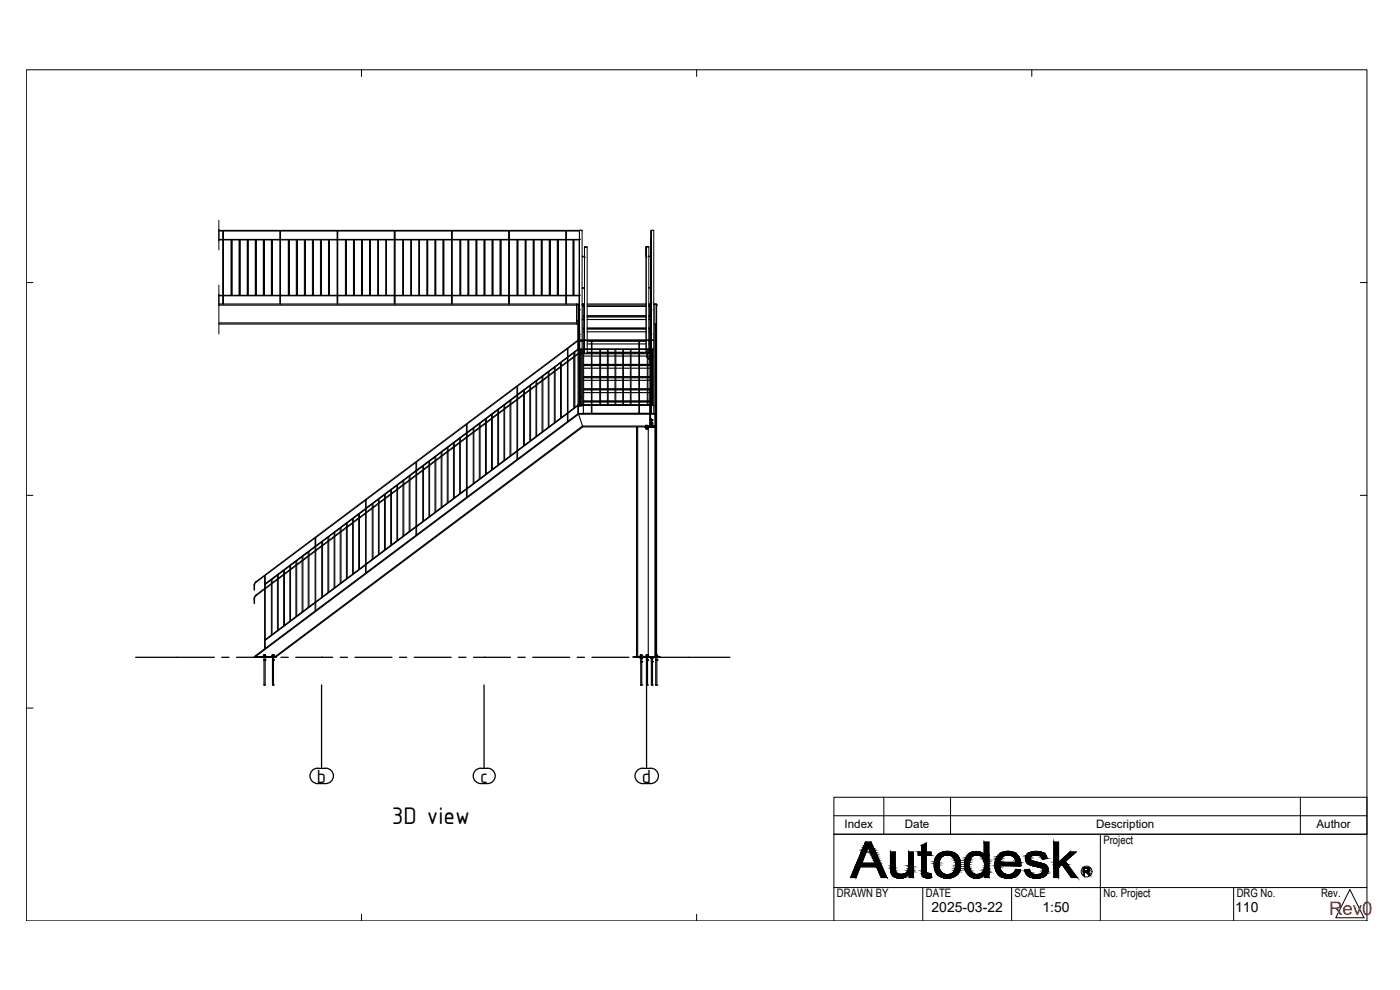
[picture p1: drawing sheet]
<svg xmlns="http://www.w3.org/2000/svg" width="420mm" height="297mm" viewBox="0 0 420 297" stroke-linecap="round" stroke-linejoin="round" font-family="sans-serif">
<defs><g id="words">
<text font-size="7.8" x="117.6" y="247.3">3D view</text>
<g font-size="6.2">
<text x="95.1" y="234.8">b</text>
<text x="144.1" y="234.8">c</text>
<text x="192.6" y="234.8">d</text>
</g>
<text font-size="5.6" fill="#f00" x="398.9" y="274.5">Rev0</text>
<g font-size="4.2">
<text x="279.6" y="273.5">2025-03-22</text>
<text x="312.8" y="273.5">1:50</text>
<text x="370.7" y="273.7">110</text>
</g>
<g font-size="3.5">
<text x="253.5" y="248.5">Index</text>
<text x="271.6" y="248.5">Date</text>
<text x="329" y="248.5">Description</text>
<text x="395.1" y="248.5">Author</text>
<text x="331.2" y="253.3">Project</text>
<text x="251.2" y="269.3">DRAWN BY</text>
<text x="277.9" y="269.3">DATE</text>
<text x="304.5" y="269.3">SCALE</text>
<text x="331.2" y="269.3">No. Project</text>
<text x="371.2" y="269.3">DRG No.</text>
<text x="396.5" y="269.3">Rev.</text>
</g>
</g></defs>
<!-- layer: Railings -->
<g fill="none" stroke="#000" stroke-width=".3">
<path d="M65.7 69.1h108.2v.2h-108.2M65.7 66.1v6.2M65.7 71.8h1.1v.2h-1.1M65.7 68.8v6.2M66.8 69.3v2.5M66.8 72v16.6M67 71.8h17v.2h-17M67 69.3v21.9M69.3 72v16.6M71.7 72v16.6M74.2 72v16.6M76.6 72v16.6"/>
<path d="M79 72v16.6M81.4 72v16.6M84 69.3v2.5M84 72v16.6M84.2 72h17v16.6M84.2 71.8h17v.2M84.2 69.3v21.9M86.5 72v16.6M88.9 72v16.6M91.3 72v16.6M93.8 72v16.6M96.2 72v16.6"/>
<path d="M98.6 72v16.6M101.2 69.3v2.5M101.3 71.8h17v.2h-17M101.3 69.3v21.9M103.7 72v16.6M106.1 72v16.6M108.5 72v16.6M110.9 72v16.6M113.4 72v16.6M115.8 72v16.6M118.3 69.3v2.5M118.3 72v16.6"/>
<path d="M118.5 71.8h17v.2h-17M118.5 69.3v21.9M120.8 72v16.6M123.3 72v16.6M125.7 72v16.6M128.1 72v16.6M130.5 72v16.6M132.9 72v16.6M135.5 69.3v2.5M135.5 72v16.6M135.7 71.8h16.9v.2h-16.9M135.7 69.3v21.9"/>
<path d="M138 72v16.6M140.4 72v16.6M142.8 72v16.6M145.2 72v16.6M147.6 72v16.6M150.1 72v16.6M152.6 69.3v2.5M152.6 72v16.6M152.9 71.8h16.9v.2h-16.9M152.9 69.3v21.9M155.1 72v16.6M157.6 72v16.6"/>
<path d="M160 72v16.6M162.4 72v16.6M164.8 72v16.6M167.2 72v16.6M169.8 69.3v2.5M169.8 72v16.6M170 71.8h3.9v.2h-3.9zM170 69.3v2.5M170 72v16.6M171.9 72v16.5h.3v-16.5v16.5M173.9 69.1v32.9v-32.9h.8v32.9M173.9 74v-2.2v2.4"/>
<path d="M173.9 71.5v30.5M174.7 77.1h.7M174.7 76.9h.7M175.4 74.2h.1M175.4 74.2v-.2h.8v.2M175.4 74v1.1v-.9M175.4 77.2h.1M175.4 74.2h.8M175.4 74.2v27.8M176.2 74.2v27.8M193.9 74.2h.1M193.9 74.1v-.2h.8v.2"/>
<path d="M193.9 73.9v1.1v-.8M193.9 77.1h.1M193.9 75v2.1v-2.1M193.9 74.1h.8M193.9 74.1v27.9M194.7 76.8h.7v.2h-.7M194.7 74.1v27.9M195.4 73.9v-2.1v2.4M195.4 69.1v32.9v-32.9h.8v32.9M195.4 71.8v.2M195.4 71.4v14.9M196.2 69.1h-.8v.2"/>
<path d="M65.7 88.6h1.1v.2h-1.1M65.7 85.6v6.2M66.8 88.8v2.4M67 88.6h17v.2h-17M69.6 88.6v-16.6v16.6M72 88.6v-16.6v16.6M74.4 88.6v-16.6v16.6M76.8 88.6v-16.6v16.6M79.2 88.6v-16.6v16.6M81.6 88.6v-16.6v16.6M84 88.8v2.4M84.2 88.6h17v.2h-17"/>
<path d="M86.7 88.6v-16.6v16.6M89.2 88.6v-16.6v16.6M91.6 88.6v-16.6v16.6M94 88.6v-16.6v16.6M96.4 88.6v-16.6v16.6M98.8 88.6v-16.6v16.6M101.2 88.8v2.4M101.3 88.6h17v.2h-17M103.9 88.6v-16.6v16.6M106.3 88.6v-16.6v16.6M108.7 88.6v-16.6v16.6M111.2 88.6v-16.6v16.6"/>
<path d="M113.6 88.6v-16.6v16.6M116 88.6v-16.6v16.6M118.3 88.8v2.4M118.5 88.6h17v.2h-17M121.1 88.6v-16.6v16.6M123.5 88.6v-16.6v16.6M125.9 88.6v-16.6v16.6M128.3 88.6v-16.6v16.6M130.8 88.6v-16.6v16.6M133.2 88.6v-16.6v16.6M135.5 88.8v2.4M135.7 88.6h16.9v.2h-16.9"/>
<path d="M138.2 88.6v-16.6v16.6M140.7 88.6v-16.6v16.6M143.1 88.6v-16.6v16.6M145.5 88.6v-16.6v16.6M147.9 88.6v-16.6v16.6M150.3 88.6v-16.6v16.6M152.6 88.8v2.4M152.9 88.6h16.9v.2h-16.9M155.4 88.6v-16.6v16.6M157.8 88.6v-16.6v16.6M160.2 88.6v-16.6v16.6M162.6 88.6v-16.6v16.6"/>
<path d="M165.1 88.6v-16.6v16.6M167.5 88.6v-16.6v16.6M169.8 88.8v2.4M170 88.6h3.9v.2h-3.9zM170 88.8v2.4M173.9 90.7v-2.1v2.4M173.9 91.1v2.3M173.9 93h.1M173.9 93v9M173.9 83.4v-9.2v9.5M173.9 92.9v-9.3v9.5M174.7 96h.7"/>
<path d="M174.7 95.7h.7M174.7 86.5h.7M174.7 86.3h.7M194.7 86.3h.7v.2h-.7M194.7 95.7h.7v.2h-.7M195.4 93h.1M195.4 83.8v18.2v-9M195.4 92.8v-9.3v9.6M195.4 83.4v-9.4v9.6M195.4 91v2.3M195.4 90.8h.1M195.4 90.8v4.9"/>
<path d="M195.4 90.7v-2.1v2.3M195.4 88.6v.2M155.1 119.8l-1.8 1.3M155.1 116v2.5M155.1 118.7v16.5M155.3 118.3l15-11.2v.2l-15 11.3M155.3 115.9v21.8M157.1 118.5l-1.8 1.4M157.1 118.3l-1.8 1.3M157.1 117.2v16.5M157.4 117v16.5M159 115.8v16.5"/>
<path d="M159 117.1l-1.6 1.2M159 116.9l-1.6 1.2M159.2 115.6v16.6M160.9 114.5v16.5M160.9 115.7l-1.7 1.3M160.9 115.5l-1.7 1.2M161.1 114.2v16.6M162.7 114.4l-1.6 1.2M162.7 114.1l-1.6 1.2M162.7 113.1v16.5M162.9 112.9v16.5M164.5 111.7v16.5"/>
<path d="M164.5 112.7l-1.6 1.2M164.5 113l-1.6 1.2M164.7 111.5v16.5M166.4 110.3v16.5M166.4 111.3l-1.7 1.3M166.4 111.6l-1.7 1.2M166.6 110.1v16.5M168.2 110.2l-1.6 1.2M168.2 110l-1.6 1.2M168.2 108.9v16.5M168.5 108.7v16.6M170.3 108.7l-1.8 1.3"/>
<path d="M170.3 108.4l-1.8 1.4M170.3 104.7v2.4M170.3 107.3v16.6M170.5 107l3.1-2.3v.1l-3.1 2.4M170.5 104.5v21.9M172.2 105.9l.1 16.5M172.3 107.2l-1.8 1.3M172.3 106.9l-1.8 1.4M172.5 105.7v16.5M173.5 105v16.5M173.5 106.3l-1 .7M173.5 106l-1 .7"/>
<path d="M173.6 104.7h3.9v.1h-3.9M173.6 102v.2l-78.8 59.1M173.6 102h22.6v.2h-22.6M173.6 102l-96.9 72.7 .1 .1 17.8-13.4M173.7 104.8l-.1 16.6h3.9v.2h-3.9M173.7 106.2h1.2M173.7 105.9h1.2M173.9 102.9v-.7v2.5M173.9 100.2v-9.3v9.5M173.9 100.3h.1M173.9 104.8v1.1M173.9 106.2v15.2"/>
<path d="M173.9 119.2v2.2zM173.9 102.4v2.3v-2.3h.8v2.3M173.9 119.1v-9.3v9.5M173.9 119.2h.3M174.2 104.8v1.1M174.2 106.2v15.2M174.4 119.2h.3v2.2M174.4 104.8v1.1M174.4 106.2v15.2M174.7 102.2v.2M174.7 104.8v1.1M174.7 106.2v13"/>
<path d="M174.9 105.2h-.2l.2 .2M174.9 104.8v16.6M175.2 104.8v16.6M175.2 106.2h2.3M175.2 105.9h2.3M175.2 105.4h.2M175.2 105.2h.2M175.4 102.2v2.5M175.4 104.8v1.1M176.2 102.2v2.5M176.2 104.8v1.1M177.5 102.2v2.5"/>
<path d="M177.5 104.8v16.6M177.7 104.7h14v.1h-14M177.7 106.2h2.3M177.7 105.9h2.3M177.7 102.2v21.9M180 104.8v16.6M180.2 104.8v16.6M180.2 106.2h2.1M180.2 105.9h2.1M182.3 104.8v16.6M182.5 104.8v16.6M182.5 106.2h2.1"/>
<path d="M182.5 105.9h2.1M184.6 104.8v16.6M184.8 104.8v16.6M184.8 106.2h2.1M184.8 105.9h2.1M186.9 104.8v16.6M187.1 104.8v16.6M187.1 106.2h2.1M187.1 105.9h2.1M189.2 104.8v16.6M189.4 104.8v16.6M189.4 106.2h2.3"/>
<path d="M189.4 105.9h2.3M191.7 102.2v2.5M191.7 104.8v16.6M191.9 104.7h4.3v.1h-4.3M191.9 106.2h2.4M191.9 105.9h2.4M191.9 102.2v21.9M193.9 102.2v2.5M193.9 104.8v1.1M194.2 107.3h.1M194.3 104.8v16.6M194.5 104.8v16.6"/>
<path d="M194.5 107.6l.1 .1M194.5 105.9h.2M194.5 107.4l.1 .1M194.6 107.7h.1M194.6 107.5h.8v.2h-.8M194.6 107.5v.2M194.7 105.2h.7v.2h-.7M194.7 102.2v2.5M194.7 104.8v1.4h-.2M195.4 102.4v2.3zM195.4 102.8v-.6v2.5M195.4 119.2v2.2z"/>
<path d="M195.4 119.1v-9.3v9.5M195.4 100.3h.1M195.4 104.8v16.6M195.7 104.8v16.6M195.9 104.8v16.6M196.2 102.2v2.5M196.2 104.8v16.6M124.8 138.8v2.4M125 138.6v21.9M126.9 139.9v16.5M127.1 139.7v16.6M128.7 139.9l-1.6 1.1"/>
<path d="M128.7 139.6l-1.6 1.2M128.7 138.5v16.6M128.9 138.4v16.5M130.5 138.2l-1.6 1.2M130.5 138.5l-1.6 1.2M130.5 137.1v16.6M130.8 137v16.5M132.4 136.8l-1.6 1.2M132.4 137.1l-1.6 1.2M132.4 135.8v16.5M132.6 135.6v16.5M134.2 134.4v16.5"/>
<path d="M134.2 135.7l-1.6 1.2M134.2 135.5l-1.6 1.1M134.5 134.2v16.5M136.1 133v16.5M136.1 134.1l-1.6 1.2M136.1 134.3l-1.6 1.2M136.3 132.8v16.5M138 131.6v16.6M138 132.9l-1.7 1.2M138 132.7l-1.7 1.2M138.2 131.4v16.5M140 131.4l-1.8 1.3"/>
<path d="M140 131.1l-1.8 1.4M140 127.4v2.4M140 130.1v16.5M140.2 129.7l14.9-11.2v.2l-14.9 11.2M140.2 127.2v21.9M142 129.9l-1.8 1.3M142 129.6l-1.8 1.4M142 128.6v16.5M142.2 128.4v16.5M143.8 128.5l-1.6 1.2M143.8 128.3l-1.6 1.1M143.8 127.2v16.5"/>
<path d="M144.1 127v16.5M145.7 125.8v16.5M145.7 127.1l-1.6 1.2M145.7 126.9l-1.6 1.1M146 125.6v16.5M147.5 125.7l-1.5 1.2M147.5 125.5l-1.5 1.2M147.5 124.4v16.5M147.8 124.2v16.5M149.4 124.1l-1.6 1.2M149.4 124.3l-1.6 1.2M149.4 123v16.6"/>
<path d="M149.6 122.8v16.5M151.2 123l-1.6 1.1M151.2 122.7l-1.6 1.2M151.2 121.7v16.5M151.5 121.5v16.5M153.1 120.3v16.5M153.1 121.6l-1.6 1.2M153.1 121.3l-1.6 1.2M153.3 120.1v16.5M155.1 120l-1.8 1.4M155.1 135.5v2.4M155.3 135.1l15-11.2v.2l-15 11.2"/>
<path d="M170.3 124.1v2.5M170.5 123.7l3.1-2.3v.2l-3.1 2.4M173.9 121.6v.3zM174.7 121.6v.3h-.8M177.5 121.6v2.5M177.7 121.4h14v.2h-14M191.7 121.6v2.5M191.9 121.4h4.3v.2h-4.3M195.4 121.7v2.4M195.7 121.4v-16.6v16.6M196.2 121.6v2.5M100.3 159.9v16.5"/>
<path d="M100.5 159.7v16.5M102.1 158.5v16.5M102.1 159.5l-1.6 1.3M102.1 159.8l-1.6 1.2M102.3 158.3v16.5M104 158.1l-1.7 1.3M104 158.4l-1.7 1.2M104 157.1v16.5M104.2 156.9v16.5M105.8 157l-1.6 1.2M105.8 156.8l-1.6 1.2M105.8 155.7v16.5"/>
<path d="M106 155.6v16.5M107.6 155.4l-1.6 1.2M107.6 155.6l-1.6 1.2M107.6 154.3v16.5M107.9 154.2v16.5M109.7 154.1l-1.8 1.4M109.7 153.9l-1.8 1.3M109.7 150.1v2.5M109.7 152.8v16.5M109.9 152.4l14.9-11.2v.2l-14.9 11.2M109.9 149.9v21.9M111.7 152.6l-1.8 1.4"/>
<path d="M111.7 152.3l-1.8 1.4M111.7 151.3v16.5M112 151.1v16.5M113.6 151.2l-1.6 1.2M113.6 150.9l-1.6 1.3M113.6 149.9v16.5M113.8 149.7v16.5M115.4 149.8l-1.6 1.2M115.4 149.6l-1.6 1.2M115.4 148.5v16.5M115.6 148.3v16.5M117.2 148.2l-1.6 1.2"/>
<path d="M117.2 148.4l-1.6 1.2M117.2 147.1v16.5M117.5 147v16.5M119.1 146.8l-1.6 1.2M119.1 147.1l-1.6 1.1M119.1 145.7v16.5M119.3 145.6v16.5M120.9 145.4l-1.6 1.2M120.9 145.7l-1.6 1.2M120.9 144.3v16.6M121.2 144.2v16.5M122.8 144.3l-1.6 1.2"/>
<path d="M122.8 144l-1.6 1.2M122.8 143v16.5M123 142.8v16.5M124.8 142.7l-1.8 1.4M124.8 142.5l-1.8 1.3M124.8 141.4v16.5M124.8 158.2v2.4M125 141l15-11.2v.3l-15 11.2M125 157.8l15-11.2v.2l-15 11.3M126.9 141.3l-1.9 1.3M126.9 141l-1.9 1.4M140 146.8v2.5"/>
<path d="M140.2 146.5l14.9-11.3v.3l-14.9 11.2M76.2 179.5h.2v1.5h-.2zM76.2 175.5h.2v1.6h-.2zM76.7 178.6l-.4 .9M76.7 174.6l-.4 .9M76.8 178.8l-.4 .7M76.8 174.8l-.4 .7M79.4 176.8l-2.6 2-.1-.2M79.4 176.6l-2.7 2M79.4 172.8v21.9M79.6 175.1l15-11.2v.3l-15 11.2M79.6 172.7v21.8"/>
<path d="M81.4 175.3l-1.8 1.4M81.4 175.1l-1.8 1.3M81.4 174v16.5M81.6 173.8v16.6M83.3 173.9l-1.7 1.2M83.3 173.7l-1.7 1.2M83.3 172.6v16.5M83.5 172.5v16.5M85.1 172.5l-1.6 1.3M85.1 172.3l-1.6 1.2M85.1 171.2v16.5M85.4 171.1v16.5"/>
<path d="M87 171.1l-1.6 1.3M87 170.9l-1.6 1.2M87 169.9v16.5M87.2 169.7v16.5M88.8 169.8l-1.6 1.2M88.8 169.5l-1.6 1.2M88.8 168.5v16.5M89.1 168.3v16.5M90.7 168.4l-1.6 1.2M90.7 168.1l-1.6 1.2M90.7 167.1v16.5M90.9 166.9v16.5"/>
<path d="M92.5 167l-1.6 1.2M92.5 166.7l-1.6 1.3M92.5 165.7v16.5M92.7 165.5v16.5M94.6 163.9v-2.5l.2-.1v21.9M94.6 165.5l-1.9 1.3M94.6 165.2l-1.9 1.4M94.6 164.2v16.5M94.8 163.8l14.9-11.2v.2l-14.9 11.2M96.5 163.9l-1.7 1.4M96.5 163.7l-1.7 1.3M96.5 162.6v16.5"/>
<path d="M96.8 162.5v16.5M98.4 162.5l-1.6 1.3M98.4 162.3l-1.6 1.2M98.4 161.3v16.5M98.7 161.1v16.5M100.3 161.2l-1.6 1.2M100.3 160.9l-1.6 1.2M109.7 169.6v2.4M109.9 169.1l14.9-11.2v.3l-14.9 11.2M79.6 191.9l15-11.2v.2l-15 11.2M94.6 180.9v2.4M94.8 180.5l14.9-11.2v.3l-14.9 11.1"/>
</g>
<!-- layer: Plates -->
<g fill="none" stroke="#000" stroke-width=".34">
<path d="M173 96.3h.6M173 91.5h.9M173.9 91.2h-.9v6h.6M174.7 91.5h.3v.4M174.7 91.2h.3M175 91.5v-.3v.6M195.4 91.3h-.3v.6M196.2 91.3h.3M196.5 91.3h.5v5.9h-.5M196.5 97.2h.5v.2h-.5M196.5 91.3h.1M193.5 128.1v.2h2.4"/>
<path d="M196.6 128.1v.2M76.3 197h6.7v.2h-6.7zM193.5 197h4.1v.2h-4.1zM193.5 197h-3.5v.2h3.5M197.6 197h.5v.2h-.5"/>
</g>
<!-- layer: Anchors -->
<g fill="none" stroke="#000" stroke-width=".34">
<path d="M79.1 196.9h.6M79.2 197.2v8.3h.4v-8.3M79.2 198h.4M79.5 196.6v.3M79.6 196.6l-.4-.1v.4M79.7 196.9v-.3h-.6v.4M79.7 196.9v.1M81.6 196.9h.6M81.8 198h.3M81.8 196.5h.1M81.8 196.5v.4M81.8 197.2v8.3"/>
<path d="M81.8 196.5h.3v.4M82.1 197.2v8.3h-.3M82.2 196.9v-.3h-.6v.4M82.2 196.9l.1 .1M192.1 197.2l.7 .1M192.1 196.9v-.3h.7v.4M192.3 197.3v8.2h.3M192.3 198.5h.3M192.6 196.5h-.3v.4M192.6 196.5h.1M192.6 196.5v.4M192.6 197.3v8.2"/>
<path d="M192.8 197.2v.4h-.7v-.3M192.8 196.9l-.7 .1M193.9 196.9v-.3h.6v.4M194 197.2v8.3h.3M194 196.9v-.4h.3v.4M194 198h.3M194.3 197.2v8.3M194.5 196.9l-.7 .1M195.3 197.2l.4 .1M195.5 198.5h.3M195.5 197.3v8.2h.3v-8.2M195.7 197.3h.1"/>
<path d="M195.8 197.3h.2M196 197.2l-.1 .4h-.5v-.3M196.6 196.9h.1M196.7 196.9h.1M196.8 196.9v-.4h.3v.4M196.8 197.2v8.3h.3v-8.3M196.8 196.9l.5 .1M196.8 198h.3M197.3 196.9v-.3h-.6l-.1 .4M81.8 205.5h.1M192.6 205.5h.1M194.3 205.5h.1"/>
</g>
<g fill="#000">
<circle cx="79.1" cy="196.9" r=".17"/>
<circle cx="79.2" cy="198" r=".17"/>
<circle cx="79.2" cy="196.5" r=".17"/>
<circle cx="79.3" cy="198" r=".17"/>
<circle cx="79.4" cy="198" r=".17"/>
<circle cx="79.5" cy="198" r=".17"/>
<circle cx="79.7" cy="196.9" r=".17"/>
<circle cx="81.6" cy="196.9" r=".17"/>
<circle cx="81.8" cy="196.5" r=".17"/>
<circle cx="81.8" cy="198" r=".17"/>
<circle cx="81.9" cy="198" r=".17"/>
<circle cx="82" cy="198" r=".17"/>
<circle cx="82.1" cy="198" r=".17"/>
<circle cx="82.1" cy="196.5" r=".17"/>
<circle cx="82.3" cy="196.9" r=".17"/>
<circle cx="192.1" cy="196.9" r=".17"/>
<circle cx="192.1" cy="197.3" r=".17"/>
<circle cx="192.3" cy="198.5" r=".17"/>
<circle cx="192.3" cy="196.5" r=".17"/>
<circle cx="192.4" cy="198.5" r=".17"/>
<circle cx="192.5" cy="198.5" r=".17"/>
<circle cx="192.6" cy="198.5" r=".17"/>
<circle cx="192.8" cy="196.9" r=".17"/>
<circle cx="192.8" cy="197.3" r=".17"/>
<circle cx="193.8" cy="196.9" r=".17"/>
<circle cx="193.9" cy="196.9" r=".17"/>
<circle cx="194" cy="198" r=".17"/>
<circle cx="194" cy="196.5" r=".17"/>
<circle cx="194.1" cy="198" r=".17"/>
<circle cx="194.3" cy="198" r=".17"/>
<circle cx="194.3" cy="196.5" r=".17"/>
<circle cx="194.5" cy="196.9" r=".17"/>
<circle cx="195.3" cy="197.3" r=".17"/>
<circle cx="195.4" cy="197.3" r=".17"/>
<circle cx="195.5" cy="198.5" r=".17"/>
<circle cx="195.6" cy="198.5" r=".17"/>
<circle cx="195.7" cy="198.5" r=".17"/>
<circle cx="195.8" cy="198.5" r=".17"/>
<circle cx="196" cy="197.3" r=".17"/>
<circle cx="196.6" cy="196.9" r=".17"/>
<circle cx="196.7" cy="196.9" r=".17"/>
<circle cx="196.8" cy="198" r=".17"/>
<circle cx="196.8" cy="196.5" r=".17"/>
<circle cx="196.9" cy="198" r=".17"/>
<circle cx="197" cy="198" r=".17"/>
<circle cx="197.1" cy="198" r=".17"/>
<circle cx="197.3" cy="196.9" r=".17"/>
<circle cx="79.2" cy="205.5" r=".17"/>
<circle cx="81.8" cy="205.5" r=".17"/>
<circle cx="82.1" cy="205.5" r=".17"/>
<circle cx="192.3" cy="205.5" r=".17"/>
<circle cx="192.6" cy="205.5" r=".17"/>
<circle cx="194" cy="205.5" r=".17"/>
<circle cx="194.3" cy="205.5" r=".17"/>
<circle cx="195.5" cy="205.5" r=".17"/>
<circle cx="195.8" cy="205.5" r=".17"/>
<circle cx="196.8" cy="205.5" r=".17"/>
<circle cx="197.1" cy="205.5" r=".17"/>
</g>
<!-- layer: Bolts -->
<g fill="#000">
<circle cx="193.8" cy="127.8" r=".17"/>
<circle cx="193.8" cy="127.7" r=".17"/>
<circle cx="193.8" cy="128.3" r=".17"/>
<circle cx="193.9" cy="127.8" r=".17"/>
<circle cx="193.9" cy="128.7" r=".17"/>
<circle cx="194.2" cy="127.8" r=".17"/>
<circle cx="194.2" cy="127.7" r=".17"/>
<circle cx="194.2" cy="128.6" r=".17"/>
<circle cx="194.3" cy="127.8" r=".17"/>
<circle cx="194.3" cy="128.3" r=".17"/>
<circle cx="194.3" cy="127.7" r=".17"/>
<circle cx="195.3" cy="126.8" r=".17"/>
<circle cx="195.3" cy="126.7" r=".17"/>
<circle cx="195.3" cy="125.8" r=".17"/>
<circle cx="195.3" cy="127.3" r=".17"/>
<circle cx="195.3" cy="126.4" r=".17"/>
<circle cx="195.7" cy="127.8" r=".17"/>
<circle cx="195.7" cy="127.7" r=".17"/>
<circle cx="195.7" cy="126.9" r=".17"/>
<circle cx="195.7" cy="127.2" r=".17"/>
<circle cx="195.7" cy="126.2" r=".17"/>
<circle cx="195.7" cy="125.9" r=".17"/>
<circle cx="195.8" cy="127.8" r=".17"/>
<circle cx="196" cy="127.8" r=".17"/>
<circle cx="196.1" cy="127.7" r=".17"/>
<circle cx="196.1" cy="127.8" r=".17"/>
</g>
<g fill="none" stroke="#000" stroke-width=".34">
<path d="M193.8 128.3v.2h.5M193.8 128.3h.7M193.8 127.7h.2M193.8 127.6h.5v.2h-.5zM193.9 128.3v.4l.5-.1M193.9 127.6v.1M194 127.7h.3M194.2 127.6v.1M194.2 128.3v.4M194.3 128.3v.2M194.4 128.6h.1M194.4 128.3v.3"/>
<path d="M194.5 128.3v.2h-.2M195.2 126.7h.4v.6h-.4M195.2 125.8h.4v.6h-.4M195.3 126.9h.4v.3h-.4M195.3 125.9h.4v.3h-.4M195.3 126.7v.5M195.3 125.8v.6M195.3 127.2v.1M195.7 127.7h.5M195.7 127.6h.4l.1 .2h-.5zM195.9 127.6v.1"/>
</g>
<!-- layer: Stairs -->
<g fill="none" stroke="#000" stroke-width=".34">
<path d="M173.9 91.5h-.3v10.5M174.7 91.5h.3v4.2M175 95.1h.4M175 94.9h.4M175 94.7h.4M175 91.9h.4M175 99.6h.4M175 98.7h.4M175 98.5h.4M175 98.4h.4M175 96v6M176.2 95.9h17.7"/>
<path d="M176.2 95.1h17.7M176.2 94.9h17.7M176.2 94.7h17.7M176.2 91.9h17.7M176.2 99.6h17.7M176.2 98.7h17.7M176.2 98.5h17.7M176.2 98.4h17.7M194.7 91.9h.4v3.2h-.4M194.7 98.4h.4v1.2h-.4M194.7 94.9h.4M194.7 94.7h.4"/>
<path d="M194.7 98.7h.4M194.7 98.5h.4M195.1 95.9v6.1M195.4 91.3h-.3v4.4M196.2 91.3h.3l.1 32.8M173.6 102.2v2.5M175.1 103.2h.3M175.1 102.4h.3M175.2 117.8h2.3M175.2 117h2.3M175.2 116.8h2.3M175.2 116.7h2.3"/>
<path d="M175.2 106.8h2.3M175.2 105.8h.2M175.2 105.7h.2M175.2 110.5h2.3M175.2 109.7h2.3M175.2 109.5h2.3M175.2 109.3h2.3M175.2 114.1h2.3M175.2 113.4h2.3M175.2 113.1h2.3M175.2 113h2.3M175.4 102.2h-.4l.1 2.5"/>
<path d="M176.2 105.8h1.3M176.2 105.7h1.3M176.2 103.2h1.3M176.2 102.4h1.3M176.2 102.2h1.3M177.7 117.8h2.3M177.7 117h2.3M177.7 116.8h2.3M177.7 116.7h2.3M177.7 106.8h2.3M177.7 105.8h2.3M177.7 105.7h2.3"/>
<path d="M177.7 110.5h2.3M177.7 109.7h2.3M177.7 109.5h2.3M177.7 109.3h2.3M177.7 114.1h2.3M177.7 113.4h2.3M177.7 113.1h2.3M177.7 113h2.3M177.7 103.2h14M177.7 102.4h14M177.7 102.2h14M180.2 117.8h2.1"/>
<path d="M180.2 117h2.1M180.2 116.8h2.1M180.2 116.7h2.1M180.2 106.8h2.1M180.2 105.8h2.1M180.2 105.7h2.1M180.2 110.5h2.1M180.2 109.7h2.1M180.2 109.5h2.1M180.2 109.3h2.1M180.2 114.1h2.1M180.2 113.4h2.1"/>
<path d="M180.2 113.1h2.1M180.2 113h2.1M182.5 117.8h2.1M182.5 117h2.1M182.5 116.8h2.1M182.5 116.7h2.1M182.5 106.8h2.1M182.5 105.8h2.1M182.5 105.7h2.1M182.5 110.5h2.1M182.5 109.7h2.1M182.5 109.5h2.1"/>
<path d="M182.5 109.3h2.1M182.5 114.1h2.1M182.5 113.4h2.1M182.5 113.1h2.1M182.5 113h2.1M184.8 117.8h2.1M184.8 117h2.1M184.8 116.8h2.1M184.8 116.7h2.1M184.8 106.8h2.1M184.8 105.8h2.1M184.8 105.7h2.1"/>
<path d="M184.8 110.5h2.1M184.8 109.7h2.1M184.8 109.5h2.1M184.8 109.3h2.1M184.8 114.1h2.1M184.8 113.4h2.1M184.8 113.1h2.1M184.8 113h2.1M187.1 117.8h2.1M187.1 117h2.1M187.1 116.8h2.1M187.1 116.7h2.1"/>
<path d="M187.1 106.8h2.1M187.1 105.8h2.1M187.1 105.7h2.1M187.1 110.5h2.1M187.1 109.7h2.1M187.1 109.5h2.1M187.1 109.3h2.1M187.1 114.1h2.1M187.1 113.4h2.1M187.1 113.1h2.1M187.1 113h2.1M189.4 117.8h2.3"/>
<path d="M189.4 117h2.3M189.4 116.8h2.3M189.4 116.7h2.3M189.4 106.8h2.3M189.4 105.8h2.3M189.4 105.7h2.3M189.4 110.5h2.3M189.4 109.7h2.3M189.4 109.5h2.3M189.4 109.3h2.3M189.4 114.1h2.3M189.4 113.4h2.3"/>
<path d="M189.4 113.1h2.3M189.4 113h2.3M191.9 117.8h2.4M191.9 117h2.4M191.9 116.8h2.4M191.9 116.7h2.4M191.9 106.8h2.3M191.9 105.8h2M191.9 105.7h2M191.9 110.5h2.4M191.9 109.7h2.4M191.9 109.5h2.4"/>
<path d="M191.9 109.3h2.4M191.9 114.1h2.4M191.9 113.4h2.4M191.9 113.1h2.4M191.9 113h2.4M191.9 103.2h2M191.9 102.4h2M191.9 102.2h2M194.5 116.7h.6v1.1h-.6M194.5 106.8h.6v-1.4v2.1M194.5 109.3h.6v.4h-.6M194.5 113h.6v.4h-.6"/>
<path d="M194.5 117h.6M194.5 116.8h.6M194.5 110.5h.6M194.5 109.5h.6M194.5 114.1h.6M194.5 113.1h.6M194.7 106h.4M194.7 105.8h.4M194.7 105.7h.4M194.7 102.4h.4M194.7 102.2h.4M195.1 107.7v13.7v-1.1h-.6"/>
<path d="M195.1 102.2v1h-.4M195.1 102.2v2.5M195.1 104.8v.4M173.6 121.4h.1M173.6 121.7v2.4M173.6 124.1l-97.3 72.9M173.6 124.1v.2M173.6 124.3l1.3 3.8-91.9 68.9M173.6 124.3h21.5M173.6 124.3l-96.9 72.7M175.1 124h2.4M175.1 121.6v2.5h-1.5"/>
<path d="M175.2 120.6h2.3M175.2 120.4h2.3M175.2 120.3h2.3M177.7 124h14M177.7 120.6h2.3M177.7 120.4h2.3M177.7 120.3h2.3M180.2 120.6h2.1M180.2 120.4h2.1M180.2 120.3h2.1M182.5 120.6h2.1M182.5 120.4h2.1"/>
<path d="M182.5 120.3h2.1M184.8 120.6h2.1M184.8 120.4h2.1M184.8 120.3h2.1M187.1 120.6h2.1M187.1 120.4h2.1M187.1 120.3h2.1M189.4 120.6h2.3M189.4 120.4h2.3M189.4 120.3h2.3M191.9 124h3.2M191.9 120.6h2.4"/>
<path d="M191.9 120.4h2.4M191.9 120.3h2.4M194.5 120.6h.6M194.5 120.4h.6M195.1 124.1h1.5v.2M195.1 121.6v6.5v-4h-21.5M195.1 127.8h-20.3l-92.2 69.2M196.5 124.3l.1 3.5M196.6 127.8v.3h-21.7M196.6 124.3h-1.4v3.5h1.4"/>
</g>
<!-- layer: Beams -->
<g fill="none" stroke="#000" stroke-width=".34">
<path d="M173.9 69.1h.8v.2M65.7 91.2h107.3M65.7 97.2h107.3M65.7 96.9h107.3M65.7 91.6h107.3M175 91.2h.4M175 91.6h.4M176.2 91.2h17.7M176.2 91.6h17.7M194.7 91.2l.1 .7M194.7 91.6h.1M194.8 91.7h.3"/>
<path d="M195.1 91.2h.3M195.1 91.2v.1M196.2 91.2h.8v.4M197 97.2h.1M194.5 128.3v68.7M195.9 128.3h.7v68.7"/>
</g>
<!-- layer: Plates -->
<g fill="#000">
<circle cx="175" cy="91.5" r=".17"/>
<circle cx="195.1" cy="91.3" r=".17"/>
<circle cx="195.1" cy="128.1" r=".17"/>
</g>
<!-- layer: Beams -->
<g fill="#000">
<circle cx="173.9" cy="71.8" r=".17"/>
<circle cx="173.9" cy="88.6" r=".17"/>
<circle cx="197" cy="91.6" r=".17"/>
</g>
<!-- layer: Stairs -->
<g fill="#000">
<circle cx="173.6" cy="96.1" r=".17"/>
<circle cx="173.6" cy="124.1" r=".17"/>
<circle cx="175.1" cy="124.1" r=".17"/>
</g>
<!-- layer: Columns -->
<path d="M196.7 97.4v99.2M197 97.4v99.1M191 124v.1M191 128.1v68.9M191.4 124v.1M191.4 128.1v68.9" fill="none" stroke="#000" stroke-width=".34"/>
<!-- layer: Beams -->
<path d="M65.7 88.2v12" fill="none" stroke="#000" stroke-width=".3"/>
<!-- layer: Grids -->
<g fill="#fff" stroke="#fff" stroke-width=".3">
<path d="M95.5 230.8l2.8 4h-2.8zM95.5 230.8l2.8 4v-4z"/>
<path d="M144.5 230.8l2.4 4h-2.4zM144.5 230.8l2.4 4v-4z"/>
<path d="M193.1 230.8l2.8 4h-2.8zM193.1 230.8l2.8 4v-4z"/>
</g>
<g fill="#000">
<circle cx="96.5" cy="197.2" r=".19"/>
<circle cx="145.3" cy="197.2" r=".19"/>
<circle cx="194" cy="197.2" r=".19"/>
</g>
<g fill="none" stroke="#000" stroke-width=".38">
<path d="M40.7 197.2h23.6M66.5 197.2h2.2M71 197.2h11.1M84.3 197.2h2.2M88.8 197.2h11.1M102.1 197.2h2.2M106.5 197.2h11.1M119.9 197.2h2.2M124.3 197.2h11.1M137.7 197.2h2.2M142.1 197.2h11.1M155.4 197.2h2.2"/>
<path d="M159.9 197.2h11.1M173.2 197.2h2.2M177.7 197.2h11.1M191 197.2h2.2M195.4 197.2h23.7M96.5 205.5v25M145.3 205.5v25M194 205.5v25M95.3 230.5h2.4M95.3 230.5a2.31 2.31 0 0 0-2.3 2.3 2.31 2.31 0 0 0 2.3 2.3M97.8 230.5a2.31 2.31 0 0 1 2.3 2.3 2.31 2.31 0 0 1-2.3 2.3h-2.5M144.3 230.5h2"/>
<path d="M144.3 230.5a2.31 2.31 0 0 0-2.3 2.3 2.31 2.31 0 0 0 2.3 2.3M146.3 230.5a2.31 2.31 0 0 1 2.3 2.3 2.31 2.31 0 0 1-2.3 2.3h-2M192.9 230.5h2.4M192.9 230.5a2.31 2.31 0 0 0-2.3 2.3 2.31 2.31 0 0 0 2.3 2.3M195.3 230.5a2.31 2.31 0 0 1 2.3 2.3 2.31 2.31 0 0 1-2.3 2.3h-2.4"/>
</g>
<!-- layer: LISTS -->
<path d="M250.3 239.2h159.9v11.1h-159.9zM265.2 239.2v11.1M285.3 239.2v11.1M390.3 239.2v11.1M250.3 244.8h159.9" fill="none" stroke="#000" stroke-width=".3"/>
<!-- layer: HEADER_LINE -->
<path d="M330.2 250.3v26M410.2 250.3h-159.9v26M250.3 266.3h159.9M276.9 266.3v10M303.6 266.3v10M370.2 266.3v10M405.1 266.9l4.2 8.5h-8.4z" fill="none" stroke="#000" stroke-width=".3"/>
<!-- layer: AUTODESK_LOGO -->
<g fill="#000" stroke="#000" stroke-width=".3">
<path d="M261.4 252.7l.1 .2h-.3zM276.5 253.7l1.5-.8v.8zM284 255.5h.4zM285 256.5h2.2zM300.1 258.7h6.2l.1 .2zM302.4 255.5h.3zM304.3 256.4h1zM312.8 257.6h1.4l-1.1 .2zM312.4 256.4h1.3zM267.7 262.4h.3zM270 263.5h.2zM276.7 262.3h.2z"/>
<path d="M278.4 263.4h.4zM279 262.2h.4zM281.5 262.5h1.4zM290.6 262.5h1.1zM294.2 262.2h.3zM299.7 262.4h2.9zM302.5 263.5h.4zM304.9 260.8l.5 .1zM310.9 263.5h.7zM311.1 262.4l2.9 .1zM325.4 261.3h1.4zM325.8 261.6h.5z"/>
<path d="M326.3 262h.5zM326.4 261.3h.4zM326.2 260.5h.6z"/>
<path d="M257.1 259l5.9 1.1-4.4-1.1zM257.1 259l5.9 1.1h-6.4z"/>
<path d="M258.4 255.8l.2 3.2 1.3-3.2zM258.4 255.8l.2 3.2h-1.5z"/>
<path d="M258.6 255.3l1.3 .5 .2-.5zM258.6 255.3l1.3 .5h-1.5z"/>
<path d="M258.8 254.9l1.3 .4 .2-.4zM258.8 254.9l1.3 .4h-1.5z"/>
<path d="M259.1 254.3l1.2 .6 .1-.6zM259.1 254.3l1.2 .6h-1.5z"/>
<path d="M259.3 253.8l1.1 .5 .1-.5zM259.3 253.8l1.1 .5h-1.3z"/>
<path d="M259.7 252.9l.8 .9 .7-.9zM259.7 252.9l.8 .9h-1.2z"/>
<path d="M259.7 252.7l1.5 .2 .2-.2zM259.7 252.7l1.5 .2h-1.5z"/>
<path d="M261.2 252.9l.7 .9-.4-.9zM261.2 252.9l.7 .9h-1.4z"/>
<path d="M260.5 253.8l1.5 .3-.1-.3zM260.5 253.8l1.5 .3h-1.4z"/>
<path d="M260.6 254.1l1.7 .5-.3-.5zM260.6 254.1l1.7 .5h-1.5z"/>
<path d="M260.8 254.6l1.7 .4-.2-.4zM260.8 254.6l1.7 .4h-1.5z"/>
<path d="M261 255l1.5 .2zM261 255l1.5 .2z"/>
<path d="M261 255.2l1.7 .2-.2-.2zM261 255.2l1.7 .2h-1.6z"/>
<path d="M261.1 255.4l1.7 .4-.1-.4zM261.1 255.4l1.7 .4h-1.5z"/>
<path d="M261.3 255.8l1.7 .4-.2-.4zM261.3 255.8l1.7 .4h-1.6z"/>
<path d="M261.4 256.2l1.9 .6-.3-.6zM261.4 256.2l1.9 .6h-1.6z"/>
<path d="M261.7 256.8l1.8 .6-.2-.6zM261.7 256.8l1.8 .6h-1.6z"/>
<path d="M261.9 257.4l1.9 .7-.3-.7zM261.9 257.4l1.9 .7h-1.6z"/>
<path d="M262.2 258.1l2 .9-.4-.9zM262.2 258.1l2 .9h-1.6z"/>
<path d="M258.6 259l6.1 1.1-.5-1.1zM258.6 259l6.1 1.1h-1.7z"/>
<path d="M267.2 255.6l1.5 4.3v-4.3zM267.2 255.6l1.5 4.3h-1.5z"/>
<path d="M267.2 259.9l1.5 .5v-.5zM267.2 259.9l1.5 .5h-1.5z"/>
<path d="M272.7 255.6l1.4 4.1v-4.1zM272.7 255.6l1.4 4.1h-1.4z"/>
<path d="M272.7 259.7l1.4 .3v-.3zM272.7 259.7l1.4 .3h-1.4z"/>
<path d="M276.5 253.7l1.5 1.9v-1.9zM276.5 253.7l1.5 1.9h-1.5z"/>
<path d="M276.5 256.7l1.5 4.4v-4.4zM276.5 256.7l1.5 4.4h-1.5z"/>
<path d="M275.5 255.6l3.9 1.1v-1.1zM275.5 255.6l3.9 1.1h-3.9z"/>
<path d="M280.4 259.5l1.4 .3v-.3zM280.4 259.5l1.4 .3h-1.4z"/>
<path d="M280.4 258.9l1.4 .3v-.3zM280.4 258.9l1.4 .3h-1.4z"/>
<path d="M280.4 259.2l1.4 .3v-.3zM280.4 259.2l1.4 .3h-1.4z"/>
<path d="M280.4 259.8l1.4 .3v-.3zM280.4 259.8l1.4 .3h-1.4z"/>
<path d="M280.4 258.6l1.4 .3 .1-.3zM280.4 258.6l1.4 .3h-1.4z"/>
<path d="M280.4 258.3l1.5 .3 .1-.3zM280.4 258.3l1.5 .3h-1.5z"/>
<path d="M280.5 258l1.5 .3 .1-.3zM280.5 258l1.5 .3h-1.6z"/>
<path d="M280.6 257.8l1.5 .2 .1-.2zM280.6 257.8l1.5 .2h-1.6z"/>
<path d="M280.7 257.6l1.5 .2 .1-.2zM280.7 257.6l1.5 .2h-1.6z"/>
<path d="M280.8 257.3l1.5 .3 .2-.3zM280.8 257.3l1.5 .3h-1.6z"/>
<path d="M280.9 257.2h1.6zM280.9 257.2l1.6 .1z"/>
<path d="M281 257l1.5 .2 .3-.2zM281 257l1.5 .2h-1.6z"/>
<path d="M281 256.9h1.9zM281 256.9l1.8 .1z"/>
<path d="M281.2 256.7l1.7 .2 .3-.2zM281.2 256.7l1.7 .2h-1.9z"/>
<path d="M281.3 256.6l1.9 .1 .5-.1zM281.3 256.6l1.9 .1h-2z"/>
<path d="M281.4 256.6h2.5zM281.3 256.6h2.4z"/>
<path d="M281.4 256.5h2.9zM281.4 256.5h2.9z"/>
<path d="M281.4 256.5h2.9zM281.4 256.6h2.5z"/>
<path d="M284 255.5h.9zM283.8 255.5h1.1z"/>
<path d="M283.8 255.5h1.3zM283.4 255.5h1.7z"/>
<path d="M281.4 256.5h3.6zM281.4 256.5h2.9z"/>
<path d="M283.4 255.5l2.1 .1zM283.2 255.6h2.3z"/>
<path d="M283.2 255.6h2.5zM282.9 255.6h2.8z"/>
<path d="M282.9 255.6l3.1 .2zM282.6 255.8h3.4z"/>
<path d="M282.6 255.8h3.6zM282.4 255.8h3.8z"/>
<path d="M286.1 257.2h1.7zM286.1 257.2h1.7z"/>
<path d="M282.4 255.8l4.1 .2zM282.2 256h4.3z"/>
<path d="M282.2 256l4.5 .1zM281.9 256.1h4.8z"/>
<path d="M281.9 256.1l5 .2-.2-.2zM281.7 256.3l.2-.2 5 .2z"/>
<path d="M281.7 256.3l5.4 .1-.2-.1zM281.5 256.4l.2-.1 5.4 .1z"/>
<path d="M281.5 256.4l5.7 .1zM281.5 256.4l5.7 .1z"/>
<path d="M281.5 256.5h5.7zM281.4 256.5h3.6z"/>
<path d="M285 256.5h2.2zM284.3 256.5h2.9z"/>
<path d="M284.3 256.5h2.9zM284.3 256.5h2.9z"/>
<path d="M284.4 256.5h2.8zM284.4 256.5h2.8z"/>
<path d="M284.6 256.5l2.7 .2zM284.6 256.5l2.7 .2z"/>
<path d="M285.2 256.7l2.3 .1-.2-.1zM285.2 256.7l2.3 .1z"/>
<path d="M285.5 256.8l2.1 .1zM285.5 256.8l2.1 .1z"/>
<path d="M285.7 256.9l2.1 .3-.2-.3zM285.7 256.9l2.1 .3h-1.7z"/>
<path d="M286.1 257.2l1.8 .2-.1-.2zM286.1 257.2l1.8 .2h-1.7z"/>
<path d="M286.2 257.4l1.8 .3-.1-.3zM286.2 257.4l1.8 .3h-1.6z"/>
<path d="M286.4 257.7l1.6 .1zM286.4 257.7l1.6 .1z"/>
<path d="M286.5 257.8l1.6 .4-.1-.4zM286.5 257.8l1.6 .4h-1.5z"/>
<path d="M286.6 258.2l1.5 .1zM286.6 258.2l1.5 .1z"/>
<path d="M286.7 258.3l1.5 .4-.1-.4zM286.7 258.3l1.5 .4h-1.4z"/>
<path d="M286.8 258.7l1.4 .1zM286.8 258.7l1.4 .1z"/>
<path d="M286.8 258.8l1.5 .5-.1-.5zM286.8 258.8l1.5 .5h-1.5z"/>
<path d="M286.8 259.3l1.5 .1zM286.8 259.3l1.5 .1z"/>
<path d="M286.8 259.4h1.5zM286.8 259.4h1.5z"/>
<path d="M286.8 259.4l1.5 .3v-.3zM286.8 259.4l1.5 .3h-1.5z"/>
<path d="M286.8 259.7l1.5 .3v-.3zM286.8 259.7l1.5 .3h-1.5z"/>
<path d="M286.8 260l1.4 .2 .1-.2zM286.8 260l1.4 .2h-1.4z"/>
<path d="M289.9 257.3h1.6zM289.9 257.3h1.6z"/>
<path d="M289.5 259.3l1.4 .2v-.2zM289.5 259.3l1.4 .2h-1.4z"/>
<path d="M289.5 259.5l1.4 .5v-.5zM289.5 259.5l1.4 .5h-1.4z"/>
<path d="M289.5 258.9l1.4 .4v-.4zM289.5 258.9l1.4 .4h-1.4z"/>
<path d="M289.5 258.7l1.4 .2 .1-.2zM289.5 258.7l1.4 .2h-1.4z"/>
<path d="M289.6 258.2l1.5 .1zM289.6 258.2l1.5 .1z"/>
<path d="M289.5 258.3l1.5 .4 .1-.4zM289.5 258.3l1.5 .4h-1.5z"/>
<path d="M289.7 257.8h1.5zM289.7 257.8h1.5z"/>
<path d="M289.7 257.8l1.4 .4 .1-.4zM289.7 257.8l1.4 .4h-1.5z"/>
<path d="M289.9 257.3l1.3 .5 .3-.5zM289.9 257.3l1.3 .5h-1.5z"/>
<path d="M290 257.1l1.5 .2 .2-.2zM290 257.1l1.5 .2h-1.6z"/>
<path d="M290.1 256.9l1.6 .2 .2-.2zM290.1 256.9l1.6 .2h-1.7z"/>
<path d="M290.2 256.8h1.9zM290.2 256.8l1.7 .1h-1.8z"/>
<path d="M290.4 256.6l1.7 .2 .5-.2zM290.4 256.6l1.7 .2h-1.9z"/>
<path d="M290.4 256.5h2.5zM290.4 256.5h2.7z"/>
<path d="M290.4 256.5h2.5zM290.4 256.5l2.2 .1z"/>
<path d="M292.9 255.5h.7zM292.4 255.5h1.2z"/>
<path d="M290.4 256.5h2.7zM290.4 256.5h2.8z"/>
<path d="M292.4 255.5h1.3zM292.3 255.5h1.4z"/>
<path d="M292.3 255.5l1.9 .1zM291.8 255.6h2.4z"/>
<path d="M291.8 255.6h2.4zM291.7 255.6h2.5z"/>
<path d="M291.7 255.6l2.9 .2-.4-.2zM291.3 255.8l.4-.2 2.9 .2zM291.3 255.8h3.3zM291.3 255.8h3.3z"/>
<path d="M291.3 255.8l3.7 .3-.4-.3zM290.8 256.1l.5-.3 3.7 .3z"/>
<path d="M290.8 256.1l4.2 .1zM290.8 256.1l4.2 .1z"/>
<path d="M290.8 256.2l4.5 .3-.3-.3zM290.4 256.5l.4-.3 4.5 .3z"/>
<path d="M290.4 256.5h4.9zM290.4 256.5h2.8z"/>
<path d="M295.3 252.7l1.5 3.8v-3.8zM295.3 252.7l1.5 3.8h-1.5z"/>
<path d="M295.3 256.5h1.5zM293.2 256.5h3.6z"/>
<path d="M293.2 256.5h3.6zM293.2 256.5h3.6z"/>
<path d="M293.5 256.5l3.3 .2v-.2zM293.5 256.5l3.3 .2z"/>
<path d="M294.1 256.7l2.7 .2v-.2zM294.1 256.7l2.7 .2h-2.3z"/>
<path d="M294.5 256.9l2.3 .4v-.4zM294.5 256.9l2.3 .4h-1.9z"/>
<path d="M294.9 257.3l1.9 .2v-.2zM294.9 257.3l1.9 .2h-1.8z"/>
<path d="M295 257.5l1.8 .5v-.5zM295 257.5l1.8 .5h-1.6z"/>
<path d="M295.2 258l1.6 .4v-.4zM295.2 258l1.6 .4h-1.5z"/>
<path d="M295.3 258.4l1.5 .6v-.6zM295.3 258.4l1.5 .6h-1.3z"/>
<path d="M295.5 259l1.3 .6v-.6zM295.5 259l1.3 .6h-1.3z"/>
<path d="M295.5 259.6l1.3 .2v-.2zM295.5 259.6l1.3 .2h-1.3z"/>
<path d="M295.5 259.8l1.3 .6v-.6zM295.5 259.8l1.3 .6h-1.4z"/>
<path d="M299.6 256.6h2.3zM299.6 256.6h2.3z"/>
<path d="M298.6 259.8l1.5 .4-.1-.4zM298.6 259.8l1.5 .4h-1.5z"/>
<path d="M300.1 258.7l6.3 .2zM304.8 258.9h1.6z"/>
<path d="M298.6 258.7l6.2 .2zM298.6 258.7l6.2 .2h-6.2z"/>
<path d="M298.7 258.4l1.5 .1zM298.7 258.4l1.5 .1z"/>
<path d="M298.7 258.5l1.4 .2 .1-.2zM298.7 258.5l1.4 .2h-1.5z"/>
<path d="M298.8 258l1.4 .4 .1-.4zM298.8 258l1.4 .4h-1.5z"/>
<path d="M298.8 257.9h1.5zM298.8 257.9l1.5 .1z"/>
<path d="M299 257.5l1.3 .4 .3-.4zM299 257.5l1.3 .4h-1.5z"/>
<path d="M299 257.5h1.6zM299 257.5h1.6z"/>
<path d="M299.2 257.1l1.4 .4 .3-.4zM299.2 257.1l1.4 .4h-1.6z"/>
<path d="M299.2 257h1.8zM299.2 257l1.7 .1z"/>
<path d="M299.3 257h1.7zM299.3 257h1.7z"/>
<path d="M299.5 256.7l1.5 .3 .4-.3zM299.5 256.7l1.5 .3h-1.7z"/>
<path d="M299.6 256.6h2.2zM299.6 256.6l1.8 .1h-1.9z"/>
<path d="M299.6 256.6h2.3zM299.6 256.6h2.2z"/>
<path d="M299.7 256.5h2.8zM299.7 256.5l2.2 .1z"/>
<path d="M299.7 256.5h2.8zM299.7 256.5h2.8z"/>
<path d="M302.4 255.5h.5zM302 255.5h.9z"/>
<path d="M299.7 256.5h3.1zM299.7 256.5h2.8z"/>
<path d="M302 255.5h1.1zM301.9 255.5h1.2z"/>
<path d="M301.9 255.5l1.6 .1zM301.4 255.6h2.1z"/>
<path d="M301.4 255.6h2.3zM301.3 255.6h2.4z"/>
<path d="M301.3 255.6l2.8 .1zM300.9 255.7h3.2z"/>
<path d="M299.7 256.5h4.1zM299.7 256.5h3.1z"/>
<path d="M300.9 255.7l3.3 .1zM300.8 255.8h3.4z"/>
<path d="M300.8 255.8h3.5zM300.7 255.8h3.6z"/>
<path d="M299.7 256.4h4.6zM299.7 256.4l4.1 .1z"/>
<path d="M300.7 255.8l3.8 .1zM300.4 255.9h4.1z"/>
<path d="M300.4 255.9l4.4 .2zM300.2 256.1h4.6z"/>
<path d="M300.2 256.1l4.8 .1-.2-.1zM300 256.2l.2-.1 4.8 .1z"/>
<path d="M298.6 258.9h7.8zM298.6 258.9h7.8zM298.6 258.9h7.8zM298.6 258.9h7.8z"/>
<path d="M300 256.2l5.2 .2-.2-.2zM299.8 256.4l.2-.2 5.2 .2z"/>
<path d="M299.8 256.4h5.4zM299.8 256.4h4.5z"/>
<path d="M304.3 256.4l1 .1zM303.8 256.5h1.5z"/>
<path d="M303.8 256.5h1.5zM302.8 256.5h2.5z"/>
<path d="M302.8 256.5h2.5zM302.5 256.5h2.8z"/>
<path d="M302.5 256.5h2.8zM302.5 256.5h2.8z"/>
<path d="M302.6 256.5l2.8 .1zM302.6 256.5l2.8 .1z"/>
<path d="M303.1 256.6l2.4 .1-.1-.1zM303.1 256.6l2.4 .1z"/>
<path d="M303.6 256.7l2 .1zM303.6 256.7l2 .1z"/>
<path d="M303.7 256.8l2.1 .2-.2-.2zM303.7 256.8l2.1 .2h-1.7z"/>
<path d="M304.1 257l1.7 .1zM304.1 257l1.7 .1z"/>
<path d="M304.2 257.1l1.7 .1-.1-.1zM304.2 257.1l1.7 .1z"/>
<path d="M304.4 257.2l1.6 .3-.1-.3zM304.4 257.2l1.6 .3h-1.5z"/>
<path d="M304.5 257.5l1.6 .1-.1-.1zM304.5 257.5l1.6 .1h-1.5z"/>
<path d="M304.6 257.6l1.5 .3v-.3zM304.6 257.6l1.5 .3h-1.4z"/>
<path d="M304.7 257.9l1.5 .2-.1-.2zM304.7 257.9l1.5 .2h-1.4z"/>
<path d="M304.8 258.1l1.5 .2-.1-.2zM304.8 258.1l1.5 .2h-1.5z"/>
<path d="M304.8 258.3l1.5 .4v-.4zM304.8 258.3l1.5 .4h-1.4z"/>
<path d="M298.6 258.9l7.8 .6v-.6zM298.6 258.9l7.8 .6h-7.8z"/>
<path d="M298.6 259.5l7.8 .1zM298.6 259.5l7.8 .1z"/>
<path d="M298.6 259.6l7.8 .2v-.2zM298.6 259.6l7.8 .2h-7.8z"/>
<path d="M307.7 257.5l1.5 .2-.1-.2zM307.7 257.5l1.5 .2h-1.5z"/>
<path d="M307.7 257.7l1.6 .3-.1-.3zM307.7 257.7l1.6 .3h-1.5z"/>
<path d="M307.8 257.1l1.4 .1zM307.8 257.1l1.4 .1z"/>
<path d="M307.8 257.2l1.3 .3 .1-.3zM307.8 257.2l1.3 .3h-1.4z"/>
<path d="M307.8 258l1.6 .1zM307.8 258l1.6 .1z"/>
<path d="M307.8 258.1l1.7 .1zM307.8 258.1l1.7 .1z"/>
<path d="M307.8 258.2l2.1 .1zM307.8 258.2l2.1 .1z"/>
<path d="M308 256.8l1.2 .3 .5-.3zM308 256.8l1.2 .3h-1.4z"/>
<path d="M308 256.7h1.8zM308 256.7h1.9z"/>
<path d="M308 256.7h1.8zM308 256.7l1.7 .1z"/>
<path d="M307.9 258.3l2.6 .2zM307.9 258.3l2.6 .2h-2.5z"/>
<path d="M308.1 256.6h2.2zM308 256.7h1.9z"/>
<path d="M308 258.5l2.9 .1zM308 258.5l2.9 .1z"/>
<path d="M310.7 255.5h.8zM310.4 255.5h1.1z"/>
<path d="M308.1 256.5h2.8zM308.1 256.5l2.2 .1z"/>
<path d="M308 258.6h3.1zM308 258.6h3.1z"/>
<path d="M308.2 256.5h2.8zM308.1 256.5h2.8z"/>
<path d="M308 258.6l3.8 .2zM308 258.6l3.8 .2h-3.6z"/>
<path d="M310.4 255.5h1.3zM310.1 255.5h1.6z"/>
<path d="M310.1 255.5l2 .1zM309.8 255.6h2.3z"/>
<path d="M308.2 258.8l4.2 .2zM308.2 258.8l4.2 .2h-4.1z"/>
<path d="M309.8 255.6h2.5zM309.5 255.6h2.8z"/>
<path d="M309.5 255.6l3.2 .1zM309.3 255.7h3.4z"/>
<path d="M308.3 259h4.2zM308.3 259h4.2z"/>
<path d="M308.3 256.4h4.1zM308.3 256.4l2.7 .1h-2.8z"/>
<path d="M308.3 259l4.6 .1zM308.3 259l4.6 .1z"/>
<path d="M309.3 255.7l3.6 .1zM309 255.8h3.9z"/>
<path d="M312.8 257.6l.3 .2zM312.8 257.8h.3z"/>
<path d="M309 255.8l4.1 .1zM308.8 255.9h4.3z"/>
<path d="M308.5 259.1l4.5 .1zM308.5 259.1l4.5 .1z"/>
<path d="M308.5 259.2h4.6zM308.5 259.2h4.6z"/>
<path d="M308.8 255.9l4.4 .1zM308.7 256h4.5z"/>
<path d="M308.6 259.2l4.9 .2-.4-.2zM308.6 259.2l4.9 .2h-4.7z"/>
<path d="M308.7 256l4.6 .1zM308.6 256.1h4.7z"/>
<path d="M308.6 256.1l5 .2-.3-.2zM308.3 256.3l.3-.2 5 .2z"/>
<path d="M308.8 259.4h4.9zM308.8 259.4h4.9z"/>
<path d="M308.3 256.3h5.3zM308.3 256.3h5.3z"/>
<path d="M308.3 256.3h5.3zM308.3 256.3l4.1 .1z"/>
<path d="M312.4 256.4l1.4 .1zM311 256.5h2.8z"/>
<path d="M309.1 259.4l4.7 .2zM309.1 259.4l4.7 .2z"/>
<path d="M311 256.5h2.8zM311 256.5h2.8z"/>
<path d="M311.2 256.5l2.6 .1zM311.2 256.5l2.6 .1z"/>
<path d="M311.8 256.6l2.1 .1zM311.8 256.6l2.1 .1z"/>
<path d="M309.4 259.6l4.7 .2-.3-.2zM309.4 259.6l4.7 .2h-4.1zM310 259.8h4.1zM310 259.8h4.1z"/>
<path d="M312.1 256.7l1.9 .1zM312.1 256.7l1.9 .1z"/>
<path d="M312.3 256.8l1.7 .1zM312.3 256.8l1.7 .1z"/>
<path d="M312.3 256.9l1.8 .3-.1-.3zM312.3 256.9l1.8 .3h-1.5z"/>
<path d="M310 259.8l4.2 .1zM310 259.8l4.2 .1z"/>
<path d="M312.6 257.2h1.5zM312.6 257.2h1.5z"/>
<path d="M312.7 257.2l1.5 .4-.1-.4zM312.7 257.2l1.5 .4h-1.4z"/>
<path d="M310.3 259.9l3.9 .1zM310.3 259.9l3.9 .1z"/>
<path d="M310.7 260l3.6 .1zM310.7 260l3.6 .1z"/>
<path d="M316.3 258.7h1.4zM316.3 258.7h1.4z"/>
<path d="M316.3 252.7l1.4 6v-6zM316.3 252.7l1.4 6h-1.4z"/>
<path d="M317.7 258.7h2.2zM317.7 258.7h2.2z"/>
<path d="M316.3 258.7l2.4 .7-1-.7zM316.3 258.7l2.4 .7h-2.4z"/>
<path d="M316.3 259.4l1.4 .9 1-.9zM316.3 259.4l1.4 .9h-1.4z"/>
<path d="M316.3 259.4h2.4zM316.3 259.4h2.4z"/>
<path d="M318 258.5l1.9 .2-.2-.2zM317.7 258.7l.3-.2 1.9 .2z"/>
<path d="M317.7 258.7l2.7 .7-.5-.7zM317.7 258.7l2.7 .7h-1.7z"/>
<path d="M318.7 259.4h1.7zM318.7 259.4h1.7z"/>
<path d="M318.8 259.4l4.5 3.9-2.9-3.9zM318.8 259.4l4.5 3.9h-1.8z"/>
<path d="M321.1 255.6l-1.4 2.9 3.2-2.9zM318 258.5l3.1-2.9-1.4 2.9z"/>
<path d="M256.6 260.1l.3 3.2 1.3-3.2zM256.6 260.1l.3 3.2h-1.6z"/>
<path d="M263 260.1l3.2 3.2-1.5-3.2zM263 260.1l3.2 3.2h-1.8z"/>
<path d="M267.2 260.5h1.5zM267.2 260.5h1.5z"/>
<path d="M267.5 262.1h1.9zM267.5 262.1h1.9z"/>
<path d="M267.2 260.4l1.5 .1v-.1zM267.2 260.4l1.5 .1h-1.5z"/>
<path d="M267.2 260.5l1.5 .6v-.6zM267.2 260.5l1.5 .6h-1.4z"/>
<path d="M267.3 261.1h1.5zM267.3 261.1h1.5z"/>
<path d="M267.3 261.1l1.5 .3v-.3zM267.3 261.1l1.5 .3h-1.5z"/>
<path d="M267.3 261.4l1.6 .2-.1-.2zM267.3 261.4l1.6 .2h-1.5z"/>
<path d="M267.4 261.6l1.6 .2-.1-.2zM267.4 261.6l1.6 .2h-1.6z"/>
<path d="M267.4 261.8l2 .3-.4-.3zM267.4 261.8l2 .3h-1.9z"/>
<path d="M267.5 262.1l2.3 .2-.4-.2zM267.5 262.1l2.3 .2h-2.2z"/>
<path d="M267.6 262.3l2.8 .1zM267.6 262.3l2.8 .1z"/>
<path d="M267.6 262.4h2.8zM267.6 262.4h2.8z"/>
<path d="M267.6 262.4h2.8zM267.6 262.4h.4z"/>
<path d="M269.9 263.5h.6zM269.9 263.5h.3z"/>
<path d="M269.6 263.5h1.1zM269.6 263.5h.9z"/>
<path d="M269.3 263.4h1.7zM269.3 263.4l1.4 .1z"/>
<path d="M269 263.3h2.2zM269 263.3l2 .1z"/>
<path d="M268.7 263.2h2.9zM268.7 263.2l2.5 .1z"/>
<path d="M268.5 263.1h3.2zM268.5 263.1l3.1 .1z"/>
<path d="M271.5 262.1l.5 .1zM271.4 262.2h.6z"/>
<path d="M271.4 262.2h.7zM271.4 262.2h.7z"/>
<path d="M268.2 263l3.5 .1 .3-.1zM268.2 263l3.5 .1h-3.2z"/>
<path d="M271.4 262.2h1.3zM271.4 262.2h1.3z"/>
<path d="M268 262.8l4 .2 .2-.2zM268 262.8l4 .2h-3.8z"/>
<path d="M267.8 262.6l4.4 .2 .2-.2zM267.8 262.6l4.4 .2h-4.2z"/>
<path d="M268 262.4h4.6zM267.7 262.4h4.9z"/>
<path d="M267.7 262.4l4.7 .2 .2-.2zM267.7 262.4l4.7 .2h-4.6z"/>
<path d="M270.5 262.4h2.1zM270.4 262.4h2.2z"/>
<path d="M270.4 262.4h2.2zM268 262.4h4.6z"/>
<path d="M271.3 262.2h1.5zM271.3 262.2h1.5z"/>
<path d="M271 262.3h1.7zM270.5 262.4h2.1z"/>
<path d="M271.3 262.2h1.5zM271 262.3h1.7z"/>
<path d="M272.7 260l1.4 .7v-.7zM272.7 260l1.4 .7h-1.5z"/>
<path d="M272.6 260.7l1.5 .5v-.5zM272.6 260.7l1.5 .5h-1.7z"/>
<path d="M272.4 261.2l1.7 .4v-.4zM272.4 261.2l1.7 .4h-1.9z"/>
<path d="M272.2 261.6l1.9 .3v-.3zM272.2 261.6l1.9 .3h-2.1z"/>
<path d="M272 261.9l2.1 .2v-.2zM271.5 262.1l.5-.2 2.1 .2z"/>
<path d="M271.5 262.1l2.6 .1zM271.5 262.1l2.6 .1z"/>
<path d="M272 262.2h2.1zM272 262.2h2.1z"/>
<path d="M272.1 262.2h2zM272.1 262.2h2z"/>
<path d="M272.7 262.2h1.4zM272.7 262.2h1.4z"/>
<path d="M272.8 262.2l1.3 1.1v-1.1zM272.8 262.2l1.3 1.1h-1.3z"/>
<path d="M276.5 261.1h1.5zM276.5 261.1h1.5z"/>
<path d="M276.5 261.1l1.5 .3v-.3zM276.5 261.1l1.5 .3h-1.5z"/>
<path d="M276.5 261.4l1.6 .3-.1-.3zM276.5 261.4l1.6 .3h-1.5z"/>
<path d="M276.6 261.7l1.5 .2v-.2zM276.6 261.7l1.5 .2h-1.5z"/>
<path d="M276.6 261.9h1.5zM276.6 261.9h1.5z"/>
<path d="M276.6 261.9l1.9 .3-.4-.3zM276.6 261.9l1.9 .3h-1.9z"/>
<path d="M276.6 262.2h2zM276.6 262.2h2z"/>
<path d="M276.6 262.2h2.2zM276.6 262.2h2.2z"/>
<path d="M276.6 262.2h2.2zM276.6 262.2l.3 .1z"/>
<path d="M278.2 263.4h.8zM278.2 263.4h.6z"/>
<path d="M277.9 263.4h1.3zM277.9 263.4h1.1z"/>
<path d="M279 262.2h.4zM278.8 262.2h.6z"/>
<path d="M278.8 262.2l.7 .1zM276.9 262.3h2.6z"/>
<path d="M276.9 262.3l2.6 .1zM276.7 262.4h2.8z"/>
<path d="M276.7 262.4l2.8 .3v-.3zM276.7 262.4l2.8 .3h-2.7z"/>
<path d="M276.8 262.7l2.8 .4-.1-.4zM276.8 262.7l2.8 .4h-2.4z"/>
<path d="M277.2 263.1l2.4 .1zM277.2 263.1l2.4 .1z"/>
<path d="M277.4 263.2l2.2 .1zM277.4 263.2l2.2 .1z"/>
<path d="M277.7 263.3h1.9zM277.7 263.3l1.5 .1z"/>
<path d="M280.4 260.1l1.5 .3-.1-.3zM280.4 260.1l1.5 .3h-1.5z"/>
<path d="M280.4 260.4l1.6 .2-.1-.2zM280.4 260.4l1.6 .2h-1.6z"/>
<path d="M280.4 260.6l1.7 .3-.1-.3zM280.4 260.6l1.7 .3h-1.6z"/>
<path d="M280.5 260.9l1.6 .2v-.2zM280.5 260.9l1.6 .2h-1.5z"/>
<path d="M280.6 261.1l1.7 .3-.2-.3zM280.6 261.1l1.7 .3h-1.6z"/>
<path d="M280.7 261.4l1.7 .1zM280.7 261.4l1.7 .1z"/>
<path d="M280.7 261.5l1.8 .2-.1-.2zM280.7 261.5l1.8 .2h-1.7z"/>
<path d="M280.8 261.7l1.9 .1zM280.8 261.7l1.9 .1z"/>
<path d="M280.9 261.8l2 .2-.2-.2zM280.9 261.8l2 .2h-1.8z"/>
<path d="M281.1 262l2.2 .2zM281.1 262l2.2 .2h-2.1z"/>
<path d="M281.2 262.2l2.2 .1zM281.2 262.2l2.2 .1z"/>
<path d="M281.2 262.3l2.8 .1zM281.2 262.3l2.8 .1z"/>
<path d="M281.4 262.5h2.8zM281.4 262.5h1.5z"/>
<path d="M281.4 262.4h2.8zM281.4 262.4h2.8z"/>
<path d="M281.4 262.4h2.9zM281.4 262.4h2.9z"/>
<path d="M281.4 262.4h2.9zM281.4 262.4l2.8 .1z"/>
<path d="M283.7 263.5h1.1zM283.7 263.5h.8z"/>
<path d="M283.6 263.4h1.4zM283.6 263.4l1.2 .1z"/>
<path d="M283.2 263.3h2.2zM283.2 263.3l1.8 .1z"/>
<path d="M283.1 263.3h2.5zM283.1 263.3h2.3z"/>
<path d="M282.6 263.2h3.3zM282.6 263.2l3 .1z"/>
<path d="M282.5 263.1h3.6zM282.5 263.1l3.4 .1z"/>
<path d="M282.1 263l4 .1 .4-.1zM282.1 263l4 .1h-3.6z"/>
<path d="M282 262.9h4.6zM282 262.9l4.5 .1z"/>
<path d="M281.7 262.7l4.9 .2 .3-.2zM281.7 262.7l4.9 .2h-4.6z"/>
<path d="M281.5 262.5h5.5zM281.5 262.5h5.6z"/>
<path d="M281.5 262.5h5.5zM281.5 262.5l5.4 .2z"/>
<path d="M282.9 262.5h4.2zM281.5 262.5h5.6z"/>
<path d="M284.4 262.4h2.8zM284.3 262.4h2.9z"/>
<path d="M284.3 262.4l2.9 .1zM284.2 262.5h3z"/>
<path d="M284.2 262.5h3zM282.9 262.5h4.2z"/>
<path d="M284.9 262.4h2.4zM284.4 262.4h2.8z"/>
<path d="M285.1 262.3h2.2zM284.9 262.4h2.4z"/>
<path d="M285.4 262.2h2zM285.1 262.3h2.2z"/>
<path d="M285.9 261.9l1.7 .1zM285.8 262h1.8z"/>
<path d="M285.8 262l1.6 .2 .2-.2zM285.4 262.2l.4-.2 1.6 .2z"/>
<path d="M286.2 261.6h1.7zM286.2 261.6h1.7z"/>
<path d="M286.2 261.6l1.4 .3 .3-.3zM286.2 261.6l1.4 .3h-1.7z"/>
<path d="M286.5 261.2l1.4 .4 .1-.4zM286.5 261.2l1.4 .4h-1.7z"/>
<path d="M286.5 261.1h1.6zM286.5 261.1l1.5 .1z"/>
<path d="M286.6 260.7l1.5 .4v-.4zM286.6 260.7l1.5 .4h-1.6z"/>
<path d="M286.7 260.6h1.5zM286.7 260.6l1.4 .1z"/>
<path d="M286.8 260.2l1.4 .4v-.4zM286.8 260.2l1.4 .4h-1.5z"/>
<path d="M289.5 260h1.4zM289.5 260h1.4z"/>
<path d="M289.5 260.6h1.5zM289.5 260.6h1.5z"/>
<path d="M289.9 261.6h1.6zM289.9 261.6h1.6z"/>
<path d="M289.5 260l1.5 .6-.1-.6zM289.5 260l1.5 .6h-1.5z"/>
<path d="M289.5 260.6l1.7 .4-.2-.4zM289.5 260.6l1.7 .4h-1.5z"/>
<path d="M289.7 261l1.5 .1zM289.7 261l1.5 .1z"/>
<path d="M289.7 261.1l1.8 .5-.3-.5zM289.7 261.1l1.8 .5h-1.6z"/>
<path d="M289.9 261.6l2 .3-.4-.3zM289.9 261.6l2 .3h-1.8z"/>
<path d="M290.1 261.9l1.8 .1zM290.1 261.9l1.8 .1z"/>
<path d="M290.2 262l1.9 .1zM290.2 262l1.9 .1z"/>
<path d="M290.3 262.1l2.3 .2-.5-.2zM290.3 262.1l2.3 .2h-2.2z"/>
<path d="M290.4 262.3l2.4 .1zM290.4 262.3l2.4 .1z"/>
<path d="M290.5 262.4h2.6zM290.5 262.4h2.6z"/>
<path d="M292.5 263.5h.6zM292.5 263.5h1.1z"/>
<path d="M290.5 262.4h2.7zM290.5 262.4l1.2 .1z"/>
<path d="M292.5 263.5h1.2zM292.5 263.5h1.1z"/>
<path d="M292 263.3h2.1zM292 263.3l1.7 .2z"/>
<path d="M291.9 263.3h2.3zM291.9 263.3h2.2z"/>
<path d="M294.2 262.2h.3zM294.2 262.2h.3z"/>
<path d="M294.2 262.2h.4zM294.2 262.2h.4z"/>
<path d="M291.5 263.1l2.7 .2 .4-.2zM291.5 263.1l2.7 .2z"/>
<path d="M294.2 262.2h.4zM294.2 262.2h.4z"/>
<path d="M294.2 262.2h.5zM294.1 262.2h.6z"/>
<path d="M291.4 263.1h3.3zM291.4 263.1h3.2z"/>
<path d="M294.1 262.2h.9zM294 262.2h1z"/>
<path d="M294 262.2l1.1 .1zM294 262.2l1.1 .1z"/>
<path d="M291 262.8l3.7 .3 .3-.3zM291 262.8l3.7 .3h-3.3z"/>
<path d="M294 262.3h1.2zM293.9 262.3h1.3z"/>
<path d="M290.9 262.7h4.2zM290.9 262.7l4.1 .1z"/>
<path d="M293.9 262.3h1.3zM293.9 262.3h1.3z"/>
<path d="M293.9 262.3h1.4zM293.9 262.3h1.4z"/>
<path d="M293.9 262.3h1.5zM293.8 262.3h1.6z"/>
<path d="M291.7 262.5h3.6zM290.6 262.5h4.7z"/>
<path d="M290.6 262.5l4.5 .2 .2-.2zM290.6 262.5l4.5 .2h-4.2z"/>
<path d="M293.2 262.4h2.1zM291.7 262.5h3.6z"/>
<path d="M293.8 262.4h1.6zM293.2 262.4h2.1z"/>
<path d="M293.8 262.3h1.6zM293.8 262.3l1.6 .1z"/>
<path d="M295.4 260.4l1.4 .5v-.5zM295.4 260.4l1.4 .5h-1.5z"/>
<path d="M295.3 260.9l1.5 .5v-.5zM295.3 260.9l1.5 .5h-1.7z"/>
<path d="M295.1 261.4l1.7 .3v-.3zM295.1 261.4l1.7 .3h-2z"/>
<path d="M294.8 261.7l2 .1zM294.7 261.8h2.1z"/>
<path d="M294.7 261.8l2.1 .4v-.4zM294.3 262.2l.4-.4 2.1 .4z"/>
<path d="M294.3 262.2h2.5zM294.3 262.2h2.5z"/>
<path d="M294.5 262.2h2.3zM294.5 262.2h2.3z"/>
<path d="M294.5 262.2h2.3zM294.5 262.2h2.3z"/>
<path d="M294.6 262.2h2.2zM294.6 262.2h2.2z"/>
<path d="M294.6 262.2h2.2zM294.6 262.2h2.2z"/>
<path d="M294.7 262.2h2.1zM294.7 262.2h2.1z"/>
<path d="M295 262.2l1.8 .1zM295 262.2l1.8 .1z"/>
<path d="M295.1 262.3h1.7zM295.1 262.3h1.7z"/>
<path d="M295.2 262.3h1.6zM295.2 262.3h1.6z"/>
<path d="M295.2 262.3h1.6zM295.2 262.3h1.6z"/>
<path d="M295.3 262.3h1.5zM295.3 262.3h1.5z"/>
<path d="M295.4 262.3l1.4 1v-1zM295.4 262.3l1.4 1h-1.4z"/>
<path d="M298.6 260.2l1.5 .2v-.2zM298.6 260.2l1.5 .2h-1.5z"/>
<path d="M298.6 260.4l1.6 .3-.1-.3zM298.6 260.4l1.6 .3h-1.5z"/>
<path d="M298.7 260.7l1.6 .2-.1-.2zM298.7 260.7l1.6 .2h-1.5z"/>
<path d="M298.8 260.9l1.6 .3-.1-.3zM298.8 260.9l1.6 .3h-1.5z"/>
<path d="M298.9 261.2l1.6 .2-.1-.2zM298.9 261.2l1.6 .2h-1.6z"/>
<path d="M298.9 261.4l1.9 .2-.3-.2zM298.9 261.4l1.9 .2h-1.7z"/>
<path d="M299.1 261.6l1.7 .1zM299.1 261.6l1.7 .1z"/>
<path d="M299.1 261.7h1.7zM299.1 261.7h1.7z"/>
<path d="M299.1 261.7l2.1 .4-.4-.4zM299.1 261.7l2.1 .4h-1.9z"/>
<path d="M299.3 262.1h2zM299.3 262.1h2z"/>
<path d="M299.3 262.1l2.5 .2-.5-.2zM299.3 262.1l2.5 .2h-2.3z"/>
<path d="M299.5 262.3l2.8 .1zM299.5 262.3l2.8 .1z"/>
<path d="M299.6 262.4h2.9zM299.6 262.4h2.9z"/>
<path d="M299.6 262.4h3zM299.6 262.4h3z"/>
<path d="M302 263.5h1.2zM302 263.5h.9z"/>
<path d="M301.8 263.4h1.7zM301.8 263.4l1.4 .1z"/>
<path d="M301.4 263.4h2.4zM301.4 263.4h2.1z"/>
<path d="M301.2 263.3h2.9zM301.2 263.3l2.6 .1z"/>
<path d="M300.9 263.2h3.4zM300.9 263.2l3.2 .1z"/>
<path d="M300.6 263.1h4zM300.6 263.1l3.7 .1z"/>
<path d="M300.4 263h4.3zM300.4 263l4.2 .1z"/>
<path d="M300.2 262.8l4.5 .2 .3-.2zM300.2 262.8l4.5 .2h-4.3z"/>
<path d="M300 262.7h5.2zM300 262.7l5 .1z"/>
<path d="M300 262.7h5.2zM300 262.7h5.2z"/>
<path d="M304.8 260.9l1.5 .1zM304.8 260.9l1.5 .1z"/>
<path d="M302.7 262.4h2.8zM302.6 262.4h2.9z"/>
<path d="M302.6 262.4l2.9 .1zM299.7 262.5h5.8z"/>
<path d="M299.7 262.5l5.5 .2 .3-.2zM299.7 262.5l5.5 .2h-5.2z"/>
<path d="M302.8 262.4h2.7zM302.7 262.4h2.8z"/>
<path d="M303.2 262.4h2.4zM302.8 262.4h2.7z"/>
<path d="M303.7 262.2l1.9 .2 .1-.2zM303.2 262.4l.5-.2 1.9 .2z"/>
<path d="M304 262l1.7 .2 .1-.2zM303.7 262.2l.3-.2 1.7 .2z"/>
<path d="M304 262h1.9zM304 262h1.8z"/>
<path d="M304.4 261.7l1.5 .3 .2-.3zM304 262l.4-.3 1.5 .3z"/>
<path d="M304.5 261.5l1.6 .2v-.2zM304.5 261.5l1.6 .2h-1.7z"/>
<path d="M304.7 261.2l1.4 .3 .1-.3zM304.7 261.2l1.4 .3h-1.6z"/>
<path d="M304.8 261l1.4 .2 .1-.2zM304.8 261l1.4 .2h-1.5z"/>
<path d="M308.8 260.8l.2 .2zM307.5 261l1.3-.2 .2 .2z"/>
<path d="M307.5 261l1.5 .1zM307.5 261l1.5 .1z"/>
<path d="M307.5 261.1l1.6 .3-.1-.3zM307.5 261.1l1.6 .3h-1.5z"/>
<path d="M307.6 261.4l1.7 .3-.2-.3zM307.6 261.4l1.7 .3h-1.6z"/>
<path d="M307.7 261.7l1.7 .1zM307.7 261.7l1.7 .1z"/>
<path d="M307.7 261.8l1.9 .2-.2-.2zM307.7 261.8l1.9 .2h-1.7z"/>
<path d="M307.9 262l1.9 .2zM307.9 262l1.9 .2z"/>
<path d="M307.9 262.2h2.1zM307.9 262.2h2.1z"/>
<path d="M308 262.2l2.6 .2zM308 262.2l2.6 .2h-2.5z"/>
<path d="M310.9 263.5h.4zM311 263.5h.3z"/>
<path d="M308.1 262.4h3zM308.1 262.4h3z"/>
<path d="M311.1 262.4l2.9 .1zM311.7 262.5h2.3z"/>
<path d="M308.1 262.4l5.9 .1zM308.1 262.4l5.9 .1z"/>
<path d="M310.5 263.5h1.2zM310.5 263.5h1.1z"/>
<path d="M310.1 263.4h2.1zM310.1 263.4l1.6 .1z"/>
<path d="M309.9 263.4h2.3zM309.9 263.4h2.3z"/>
<path d="M309.5 263.3h3.2zM309.5 263.3l2.7 .1z"/>
<path d="M309.4 263.2h3.4zM309.4 263.2l3.3 .1z"/>
<path d="M309 263l3.8 .2 .4-.2zM309 263l3.8 .2h-3.4z"/>
<path d="M308.9 263h4.4zM308.9 263h4.3z"/>
<path d="M308.6 262.9l4.7 .1 .2-.1zM308.6 262.9l4.7 .1h-4.4z"/>
<path d="M308.6 262.8h5zM308.6 262.8l4.9 .1z"/>
<path d="M308.3 262.5l5.3 .3 .3-.3zM308.3 262.5l5.3 .3h-5z"/>
<path d="M308.2 262.5h5.8zM308.2 262.5h5.7z"/>
<path d="M311.8 262.4h2.3zM311.1 262.4h2.9z"/>
<path d="M312.3 262.2l1.8 .2v-.2zM311.8 262.4l.5-.2 1.8 .2z"/>
<path d="M312.6 262.1h1.7zM312.3 262.2h1.8z"/>
<path d="M311.3 260.1l3.1 .1zM311.3 260.1l3.1 .1z"/>
<path d="M312.6 262h1.7zM312.6 262l1.7 .1z"/>
<path d="M311.9 260.2l2.5 .1zM311.9 260.2l2.5 .1z"/>
<path d="M312.1 260.3h2.3zM312.1 260.3h2.3z"/>
<path d="M312.3 260.3h2.1zM312.3 260.3h2.1z"/>
<path d="M312.4 260.3l2.1 .3-.1-.3zM312.4 260.3l2.1 .3h-1.7z"/>
<path d="M313 261.6l1.3 .4 .1-.4zM313 261.6l1.3 .4h-1.7z"/>
<path d="M312.8 260.6l1.7 .1zM312.8 260.6l1.7 .1z"/>
<path d="M313 261.6h1.5zM313 261.6h1.4z"/>
<path d="M312.9 260.7l1.6 .1zM312.9 260.7l1.6 .1z"/>
<path d="M313 260.8l1.5 .3v-.3zM313 260.8l1.5 .3h-1.5z"/>
<path d="M313 261.1l1.5 .1zM313 261.1l1.5 .1z"/>
<path d="M313.1 261.2l1.4 .4v-.4zM313.1 261.2l1.4 .4h-1.5z"/>
<path d="M316.3 260.3l1.4 3v-3zM316.3 260.3l1.4 3h-1.4z"/>
<path d="M325.1 260.5l.3 .8v-.8zM325.1 260.5l.3 .8h-.3z"/>
<path d="M325.1 261.3l1.7 .1zM325.1 261.3l1.7 .1z"/>
<path d="M325.1 261.6l.3 1v-1zM325.1 261.6l.3 1h-.3z"/>
<path d="M325.1 261.6h.7zM325.1 261.6h1.2z"/>
<path d="M325.1 260.5h1.1zM325.1 260.5h1.1z"/>
<path d="M325.8 261.6h.6zM325.8 261.6h.6z"/>
<path d="M325.1 260.3h1.3zM325.1 260.3h1.3z"/>
<path d="M325.1 260.3h1.4zM325.1 260.3h1.4z"/>
<path d="M326 261.6h.5zM326 261.6h.5zM326.1 261.6h.4zM326.1 261.6h.4z"/>
<path d="M325.1 261.5h1.4zM325.1 261.5l1.2 .1z"/>
<path d="M326.1 261.6h.4zM326.1 261.6h.4z"/>
<path d="M326.1 261.6h.4zM326.1 261.6h.4z"/>
<path d="M326.1 261.6l.5 .2zM326.1 261.6l.5 .2z"/>
<path d="M325.1 260.3l1.5 .1zM325.1 260.3l1.5 .1z"/>
<path d="M325.1 260.4l1.7 .1zM325.1 260.4l1.7 .1z"/>
<path d="M326.6 261.1h.3zM326.6 261.1h.3z"/>
<path d="M326.2 261.8l.5 .1zM326.2 261.8l.5 .1z"/>
<path d="M325.1 261.4h1.6zM325.1 261.4l1.4 .1z"/>
<path d="M326.3 261.9l.5 .1zM326.3 261.9l.5 .1zM326.3 262h.5z"/>
<path d="M325.1 260.5h1.7zM325.1 260.5h1.1z"/>
<path d="M326.4 262l.4 .1zM326.4 262l.4 .1z"/>
<path d="M325.1 261.4h1.7zM325.1 261.4h1.6z"/>
<path d="M326.2 260.5h.6zM326.2 260.5h.6z"/>
<path d="M326.2 260.5l.6 .1zM326.2 260.5l.6 .1z"/>
<path d="M326.4 260.6l.5 .1zM326.4 260.6l.5 .1z"/>
<path d="M326.3 261.3h.5zM326.3 261.3h.5z"/>
<path d="M326.3 261.3h.5zM326.1 261.3h.7z"/>
<path d="M326.5 262.1l.6 .5-.3-.5zM326.5 262.1l.6 .5h-.3z"/>
<path d="M326.5 260.7l.4 .1zM326.5 260.7l.4 .1zM326.6 260.8h.3zM326.6 260.8h.3z"/>
<path d="M326.6 260.8l.4 .1zM326.6 260.8l.4 .1zM326.6 260.9h.4zM326.6 260.9h.4z"/>
<path d="M326.6 261.1h.3zM326.5 261.1h.4z"/>
<path d="M326.5 261.1h.4zM326.5 261.1l.3 .2h-.4zM326.3 261.3h.5z"/>
<path d="M326.6 260.9l.3 .2 .1-.2zM326.6 260.9l.3 .2h-.3z"/>
</g>
<g fill="none" stroke="#000" stroke-width=".3">
<path d="M259.7 252.7h1.7l-.9 1.1 2.1 5.2h-4l4.4 1.1 1.4 3.2h1.8l-4.8-10.6-.9 1.1-1.9 5.2 4.4 1.1h-4.8l-1.3 3.2h-1.6zM267.2 255.6h1.5v4.9a1.56 1.56 0 0 0 1.7 1.9h-2.7l-.2-.3-.3-1.6zM272.7 255.6h1.4v7.7h-1.3v-1.1l-1.3-.1a2.21 2.21 0 0 0 1.2-2.4zM276.5 253.7l1.5-.8v2.7h1.4v1.1h-1.4l.1 5v.2l.7 .3-2.1 .2-.2-5.7h-1v-1.1h1zM281 256.9a4.5 4.5 0 0 1 6.2-.4h-2.9a3 3 0 0 0-1.9 5l1 .8 .9 .1-2.8 .1a4.7 4.7 0 0 1-.5-5.6zM284.3 256.5h2.9a4.1 4.1 0 0 1 .8 4.7 4.1 4.1 0 0 1-4.3 2.3l-1.1-.3-1.1-.7 2.8-.1a2.77 2.77 0 0 0 2.5-3.6 2.47 2.47 0 0 0-2.5-2.3zM290.4 256.5a3.4 3.4 0 0 1 4.9 0 4.1 4.1 0 0 0-3.6 .6 3.7 3.7 0 0 0 .4 5l1.1 .3-2.6 .1a4.6 4.6 0 0 1-.2-6zM295.3 252.7h1.5v10.6h-1.4v-1l-1.1-.1a3.5 3.5 0 0 0-.2-5.5l-.9-.2h2.1zM299.6 256.6a4.3 4.3 0 0 1 5.6-.2 5.6 5.6 0 0 0-4.2 .6l-.7 1-.2 .7 6.3 .2v.9h-6.4a2.47 2.47 0 0 0 2.6 2.6l-2.9 .1a4.6 4.6 0 0 1-.1-5.9zM300.1 258.7h4.8l-.1-.6a2.23 2.23 0 0 0-2.3-1.6l2.7-.1 .8 1.1 .4 1.4zM308.3 256.3a4.7 4.7 0 0 1 5.3 0l-3.3 .3a1.03 1.03 0 0 0-1 1.4l1.2 .5a5.5 5.5 0 0 1 3.9 1.8l.1 1.3-.5 .9-2.9-.1a1.34 1.34 0 0 0 1.5-.3 1.34 1.34 0 0 0 .2-1.5l-.5-.3a8.9 8.9 0 0 1-4-1.3 1.84 1.84 0 0 1 0-2.7zM311 256.5l2.6-.2 .6 1.3-1.4 .2a1.52 1.52 0 0 0-1.8-1.3z"/>
<path d="M316.3 252.7h1.4v6l1 .7-1 .9v3h-1.4zM317.7 258.7l3.4-3.1h1.8l-3.2 2.9 3.6 4.8h-1.8l-2.8-3.9zM267.7 262.4l5.1-.2a3.4 3.4 0 0 1-5.1 .2zM276.7 262.4l2.7-.2 .2 1.1-1.1 .1a1.7 1.7 0 0 1-1.8-1zM290.6 262.5l3.2-.1 .5-.2 1.1 .1a3.2 3.2 0 0 1-4.8 .2zM299.7 262.5l2.9-.1a2.16 2.16 0 0 0 2.3-1.6l1.4 .2a4.2 4.2 0 0 1-6.6 1.5zM307.5 261l1.4-.2a1.87 1.87 0 0 0 2.2 1.6l2.9 .1a4.4 4.4 0 0 1-6.1-.3zM325.1 260.3l1.7 .2h-1.4v.8l1.4 .1-1.4 .2v1h-.3zM325.4 261.3h.7a.4 .4 0 0 0 .5-.3 .4 .4 0 0 0-.4-.5h.6l.2 .4-.2 .5zM325.8 261.6h.7l.6 1h-.3l-.6-.8z"/>
<circle cx="326.1" cy="261.5" r="1.63"/>
</g>
<!-- layer: Standard -->
<path d="M7.9 20.9h402.3v255.4h-402.3z" fill="none" stroke="#000" stroke-width=".3"/>
<!-- layer: FRAME -->
<path d="M108.5 20.9v2M209.1 20.9v2M309.7 20.9v2M7.9 84.8h2M408.2 84.8h2M7.9 148.6h2M408.2 148.6h2M7.9 212.5h2M108.5 274.3v2M209.1 274.3v2" fill="none" stroke="#000" stroke-width=".3"/>
<!-- layer: 0 -->
<path d="M117.8 242l24.1 5.6h-24.1zM117.8 242l24.1 5.6v-5.6z" fill="#fff" stroke="#fff" stroke-width=".3"/>
<use href="#words"/>
</svg>
